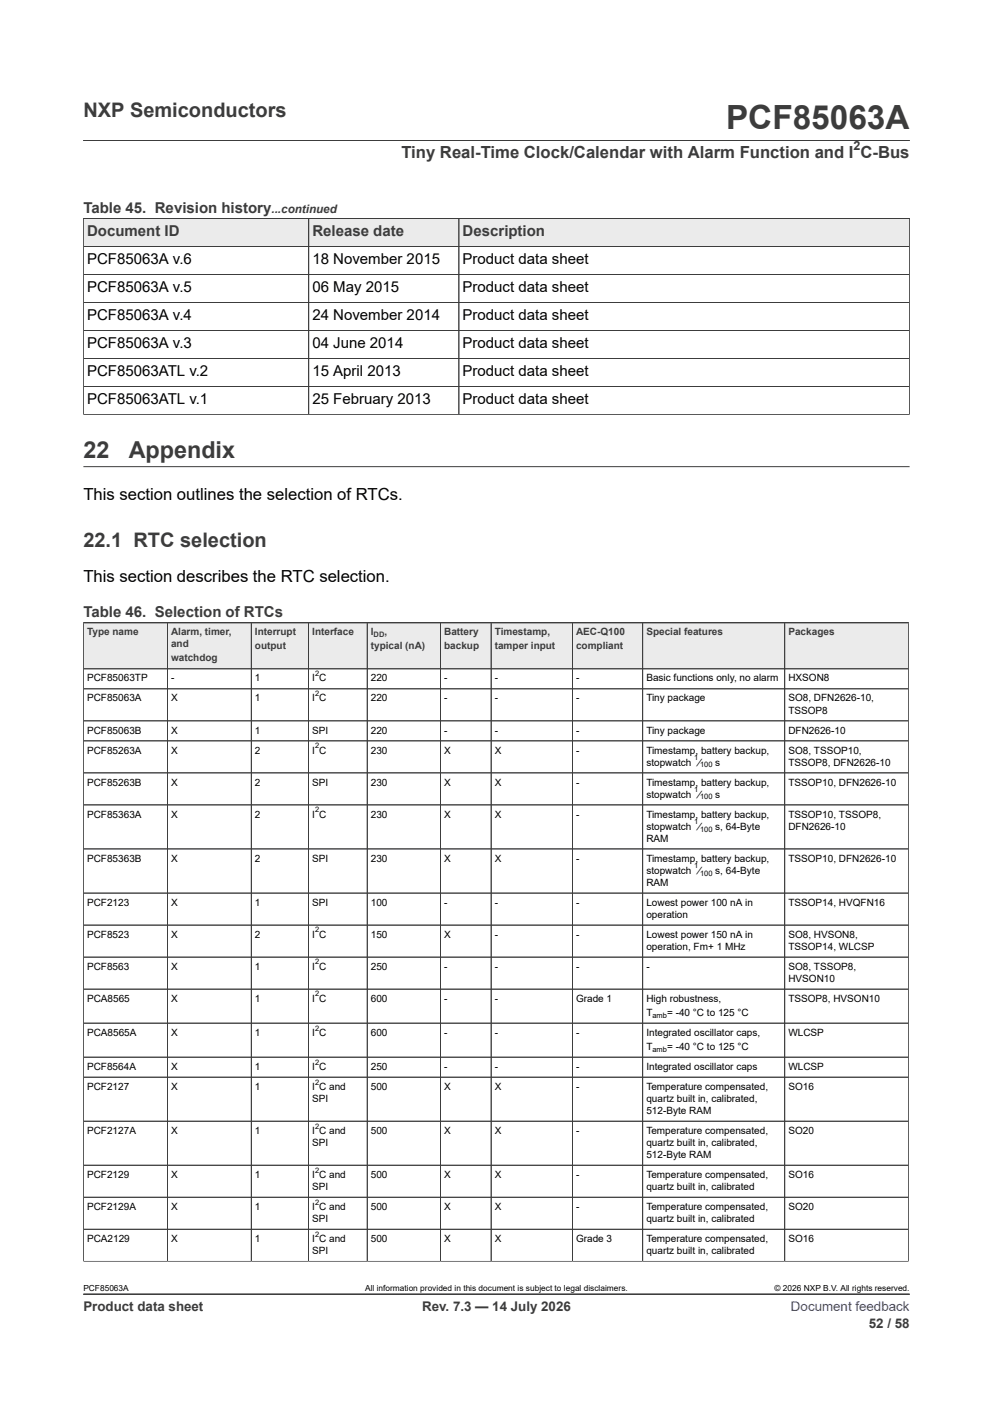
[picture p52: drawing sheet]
<svg xmlns="http://www.w3.org/2000/svg" width="210mm" height="297mm" viewBox="0 0 210 297" stroke-linecap="round" stroke-linejoin="round" font-family="sans-serif">
<defs><g id="words">
<text font-size="7.1" fill="#3c3c3c" x="153.6" y="27.2">PCF85063A</text>
<g font-size="4.9" fill="#3c3c3c">
<text x="17.6" y="96.9">22</text>
<text x="27.2" y="96.9">Appendix</text>
</g>
<g font-size="4.2" fill="#3c3c3c">
<text x="17.6" y="24.8">NXP Semiconductors</text>
<text x="17.6" y="115.7">22.1 RTC selection</text>
</g>
<text font-size="3.5" fill="#3c3c3c" x="84.9" y="33.5">Tiny Real-Time Clock/Calendar with Alarm Function and I C-Bus</text>
<g font-size="3.5">
<text x="17.6" y="105.8">This section outlines the selection of RTCs.</text>
<text x="17.6" y="123.1">This section describes the RTC selection.</text>
</g>
<g font-size="3.2" fill="#3c3c3c">
<text x="17.6" y="45.1">Table 45. Revision history</text>
<text x="18.4" y="50">Document ID</text>
<text x="66.1" y="50">Release date</text>
<text x="97.8" y="50">Description</text>
<text x="17.6" y="130.6">Table 46. Selection of RTCs</text>
</g>
<g font-size="3.2">
<text x="18.4" y="55.9">PCF85063A v.6</text>
<text x="66.1" y="55.9">18 November 2015</text>
<text x="97.8" y="55.9">Product data sheet</text>
<text x="18.4" y="61.9">PCF85063A v.5</text>
<text x="66.1" y="61.9">06 May 2015</text>
<text x="97.8" y="61.9">Product data sheet</text>
<text x="18.4" y="67.8">PCF85063A v.4</text>
<text x="66.1" y="67.8">24 November 2014</text>
<text x="97.8" y="67.8">Product data sheet</text>
<text x="18.4" y="73.7">PCF85063A v.3</text>
<text x="66.1" y="73.7">04 June 2014</text>
<text x="97.8" y="73.7">Product data sheet</text>
<text x="18.4" y="79.6">PCF85063ATL v.2</text>
<text x="66.1" y="79.6">15 April 2013</text>
<text x="97.8" y="79.6">Product data sheet</text>
<text x="18.4" y="85.6">PCF85063ATL v.1</text>
<text x="66.1" y="85.6">25 February 2013</text>
<text x="97.8" y="85.6">Product data sheet</text>
</g>
<g font-size="2.8" fill="#3c3c3c">
<text x="17.6" y="277.3">Product data sheet</text>
<text x="89.3" y="277.3">Rev. 7.3 — 14 July 2026</text>
<text x="183.7" y="281">52 / 58</text>
</g>
<text font-size="2.8" fill="#00f" x="167.3" y="277.3">Document feedback</text>
<text font-size="2.6" fill="#3c3c3c" x="180.5" y="31.6">2</text>
<text font-size="2.5" fill="#3c3c3c" x="57.4" y="45.1">...continued</text>
<g font-size="2.1" fill="#3c3c3c">
<text x="18.4" y="134.4">Type name</text>
<text x="36.2" y="134.4">Alarm, timer,</text>
<text x="36.2" y="137">and</text>
<text x="53.9" y="134.4">Interrupt</text>
<text x="53.9" y="137.4">output</text>
<text x="66" y="134.4">Interface</text>
<text x="78.4" y="134.4">I</text>
<text x="78.4" y="137.4">typical (nA)</text>
<text x="81.3" y="134.4">,</text>
<text x="93.9" y="134.4">Battery</text>
<text x="93.9" y="137.4">backup</text>
<text x="104.6" y="134.4">Timestamp,</text>
<text x="104.6" y="137.4">tamper input</text>
<text x="121.8" y="134.4">AEC-Q100</text>
<text x="121.8" y="137.4">compliant</text>
<text x="136.7" y="134.4">Special features</text>
<text x="166.7" y="134.4">Packages</text>
<text x="36.2" y="139.9">watchdog</text>
</g>
<g font-size="2.1">
<text x="18.4" y="144.2">PCF85063TP</text>
<text x="18.4" y="148.4">PCF85063A</text>
<text x="36.2" y="144.2">-</text>
<text x="36.2" y="148.4">X</text>
<text x="53.9" y="144.2">1</text>
<text x="53.9" y="148.4">1</text>
<text x="66" y="144.2">I C</text>
<text x="66" y="148.4">I C</text>
<text x="78.4" y="144.2">220</text>
<text x="78.4" y="148.4">220</text>
<text x="93.9" y="144.2">-</text>
<text x="93.9" y="148.4">-</text>
<text x="104.6" y="144.2">-</text>
<text x="104.6" y="148.4">-</text>
<text x="121.8" y="144.2">-</text>
<text x="121.8" y="148.4">-</text>
<text x="136.7" y="144.2">Basic functions only, no alarm</text>
<text x="136.7" y="148.4">Tiny package</text>
<text x="166.7" y="144.2">HXSON8</text>
<text x="166.7" y="148.4">SO8, DFN2626-10,</text>
<text x="18.4" y="155.2">PCF85063B</text>
<text x="36.2" y="155.2">X</text>
<text x="53.9" y="155.2">1</text>
<text x="66" y="155.2">SPI</text>
<text x="78.4" y="155.2">220</text>
<text x="93.9" y="155.2">-</text>
<text x="104.6" y="155.2">-</text>
<text x="121.8" y="155.2">-</text>
<text x="136.7" y="155.2">Tiny package</text>
<text x="166.7" y="150.9">TSSOP8</text>
<text x="166.7" y="155.2">DFN2626-10</text>
<text x="18.4" y="159.4">PCF85263A</text>
<text x="36.2" y="159.4">X</text>
<text x="53.9" y="159.4">2</text>
<text x="66" y="159.4">I C</text>
<text x="78.4" y="159.4">230</text>
<text x="93.9" y="159.4">X</text>
<text x="104.6" y="159.4">X</text>
<text x="121.8" y="159.4">-</text>
<text x="136.7" y="159.4">Timestamp, battery backup,</text>
<text x="136.7" y="161.9">stopwatch ⁄</text>
<text x="151.3" y="161.9">s</text>
<text x="166.7" y="159.4">SO8, TSSOP10,</text>
<text x="166.7" y="161.9">TSSOP8, DFN2626-10</text>
<text x="18.4" y="166.2">PCF85263B</text>
<text x="36.2" y="166.2">X</text>
<text x="53.9" y="166.2">2</text>
<text x="66" y="166.2">SPI</text>
<text x="78.4" y="166.2">230</text>
<text x="93.9" y="166.2">X</text>
<text x="104.6" y="166.2">X</text>
<text x="121.8" y="166.2">-</text>
<text x="136.7" y="166.2">Timestamp, battery backup,</text>
<text x="166.7" y="166.2">TSSOP10, DFN2626-10</text>
<text x="18.4" y="172.9">PCF85363A</text>
<text x="36.2" y="172.9">X</text>
<text x="53.9" y="172.9">2</text>
<text x="66" y="172.9">I C</text>
<text x="78.4" y="172.9">230</text>
<text x="93.9" y="172.9">X</text>
<text x="104.6" y="172.9">X</text>
<text x="121.8" y="172.9">-</text>
<text x="136.7" y="168.7">stopwatch ⁄</text>
<text x="136.7" y="172.9">Timestamp, battery backup,</text>
<text x="151.3" y="168.7">s</text>
<text x="166.7" y="172.9">TSSOP10, TSSOP8,</text>
<text x="136.7" y="175.5">stopwatch ⁄</text>
<text x="136.7" y="178">RAM</text>
<text x="151.3" y="175.5">s, 64-Byte</text>
<text x="166.7" y="175.5">DFN2626-10</text>
<text x="18.4" y="182.3">PCF85363B</text>
<text x="36.2" y="182.3">X</text>
<text x="53.9" y="182.3">2</text>
<text x="66" y="182.3">SPI</text>
<text x="78.4" y="182.3">230</text>
<text x="93.9" y="182.3">X</text>
<text x="104.6" y="182.3">X</text>
<text x="121.8" y="182.3">-</text>
<text x="136.7" y="182.3">Timestamp, battery backup,</text>
<text x="136.7" y="184.8">stopwatch ⁄</text>
<text x="151.3" y="184.8">s, 64-Byte</text>
<text x="166.7" y="182.3">TSSOP10, DFN2626-10</text>
<text x="18.4" y="191.6">PCF2123</text>
<text x="36.2" y="191.6">X</text>
<text x="53.9" y="191.6">1</text>
<text x="66" y="191.6">SPI</text>
<text x="78.4" y="191.6">100</text>
<text x="93.9" y="191.6">-</text>
<text x="104.6" y="191.6">-</text>
<text x="121.8" y="191.6">-</text>
<text x="136.7" y="187.3">RAM</text>
<text x="136.7" y="191.6">Lowest power 100 nA in</text>
<text x="166.7" y="191.6">TSSOP14, HVQFN16</text>
<text x="136.7" y="194.1">operation</text>
<text x="18.4" y="198.3">PCF8523</text>
<text x="36.2" y="198.3">X</text>
<text x="53.9" y="198.3">2</text>
<text x="66" y="198.3">I C</text>
<text x="78.4" y="198.3">150</text>
<text x="93.9" y="198.3">X</text>
<text x="104.6" y="198.3">-</text>
<text x="121.8" y="198.3">-</text>
<text x="136.7" y="198.3">Lowest power 150 nA in</text>
<text x="136.7" y="200.9">operation, Fm+ 1 MHz</text>
<text x="166.7" y="198.3">SO8, HVSON8,</text>
<text x="166.7" y="200.9">TSSOP14, WLCSP</text>
<text x="18.4" y="205.1">PCF8563</text>
<text x="36.2" y="205.1">X</text>
<text x="53.9" y="205.1">1</text>
<text x="66" y="205.1">I C</text>
<text x="78.4" y="205.1">250</text>
<text x="93.9" y="205.1">-</text>
<text x="104.6" y="205.1">-</text>
<text x="121.8" y="205.1">-</text>
<text x="136.7" y="205.1">-</text>
<text x="166.7" y="205.1">SO8, TSSOP8,</text>
<text x="166.7" y="207.7">HVSON10</text>
<text x="18.4" y="211.9">PCA8565</text>
<text x="36.2" y="211.9">X</text>
<text x="53.9" y="211.9">1</text>
<text x="66" y="211.9">I C</text>
<text x="78.4" y="211.9">600</text>
<text x="93.9" y="211.9">-</text>
<text x="104.6" y="211.9">-</text>
<text x="121.8" y="211.9">Grade 1</text>
<text x="136.7" y="211.9">High robustness,</text>
<text x="136.7" y="214.9">T</text>
<text x="141.1" y="214.9">= -40 °C to 125 °C</text>
<text x="166.7" y="211.9">TSSOP8, HVSON10</text>
<text x="18.4" y="219.1">PCA8565A</text>
<text x="36.2" y="219.1">X</text>
<text x="53.9" y="219.1">1</text>
<text x="66" y="219.1">I C</text>
<text x="78.4" y="219.1">600</text>
<text x="93.9" y="219.1">-</text>
<text x="104.6" y="219.1">-</text>
<text x="121.8" y="219.1">-</text>
<text x="136.7" y="219.1">Integrated oscillator caps,</text>
<text x="166.7" y="219.1">WLCSP</text>
<text x="18.4" y="226.3">PCF8564A</text>
<text x="36.2" y="226.3">X</text>
<text x="53.9" y="226.3">1</text>
<text x="66" y="226.3">I C</text>
<text x="78.4" y="226.3">250</text>
<text x="93.9" y="226.3">-</text>
<text x="104.6" y="226.3">-</text>
<text x="121.8" y="226.3">-</text>
<text x="136.7" y="222.1">T</text>
<text x="136.7" y="226.3">Integrated oscillator caps</text>
<text x="141.1" y="222.1">= -40 °C to 125 °C</text>
<text x="166.7" y="226.3">WLCSP</text>
<text x="18.4" y="230.5">PCF2127</text>
<text x="36.2" y="230.5">X</text>
<text x="53.9" y="230.5">1</text>
<text x="66" y="230.5">I C and</text>
<text x="66" y="233.1">SPI</text>
<text x="78.4" y="230.5">500</text>
<text x="93.9" y="230.5">X</text>
<text x="104.6" y="230.5">X</text>
<text x="121.8" y="230.5">-</text>
<text x="136.7" y="230.5">Temperature compensated,</text>
<text x="136.7" y="233.1">quartz built in, calibrated,</text>
<text x="166.7" y="230.5">SO16</text>
<text x="18.4" y="239.8">PCF2127A</text>
<text x="36.2" y="239.8">X</text>
<text x="53.9" y="239.8">1</text>
<text x="66" y="239.8">I C and</text>
<text x="78.4" y="239.8">500</text>
<text x="93.9" y="239.8">X</text>
<text x="104.6" y="239.8">X</text>
<text x="121.8" y="239.8">-</text>
<text x="136.7" y="235.6">512-Byte RAM</text>
<text x="136.7" y="239.8">Temperature compensated,</text>
<text x="166.7" y="239.8">SO20</text>
<text x="66" y="242.4">SPI</text>
<text x="136.7" y="242.4">quartz built in, calibrated,</text>
<text x="136.7" y="244.9">512-Byte RAM</text>
<text x="18.4" y="249.1">PCF2129</text>
<text x="36.2" y="249.1">X</text>
<text x="53.9" y="249.1">1</text>
<text x="66" y="249.1">I C and</text>
<text x="66" y="251.7">SPI</text>
<text x="78.4" y="249.1">500</text>
<text x="93.9" y="249.1">X</text>
<text x="104.6" y="249.1">X</text>
<text x="121.8" y="249.1">-</text>
<text x="136.7" y="249.1">Temperature compensated,</text>
<text x="136.7" y="251.7">quartz built in, calibrated</text>
<text x="166.7" y="249.1">SO16</text>
<text x="18.4" y="255.9">PCF2129A</text>
<text x="36.2" y="255.9">X</text>
<text x="53.9" y="255.9">1</text>
<text x="66" y="255.9">I C and</text>
<text x="78.4" y="255.9">500</text>
<text x="93.9" y="255.9">X</text>
<text x="104.6" y="255.9">X</text>
<text x="121.8" y="255.9">-</text>
<text x="136.7" y="255.9">Temperature compensated,</text>
<text x="166.7" y="255.9">SO20</text>
<text x="18.4" y="262.7">PCA2129</text>
<text x="36.2" y="262.7">X</text>
<text x="53.9" y="262.7">1</text>
<text x="66" y="258.5">SPI</text>
<text x="66" y="262.7">I C and</text>
<text x="78.4" y="262.7">500</text>
<text x="93.9" y="262.7">X</text>
<text x="104.6" y="262.7">X</text>
<text x="121.8" y="262.7">Grade 3</text>
<text x="136.7" y="258.5">quartz built in, calibrated</text>
<text x="136.7" y="262.7">Temperature compensated,</text>
<text x="166.7" y="262.7">SO16</text>
<text x="66" y="265.2">SPI</text>
<text x="136.7" y="265.2">quartz built in, calibrated</text>
</g>
<g font-size="1.8">
<text x="17.6" y="273.1">PCF85063A</text>
<text x="77.2" y="273.1">All information provided in this document is subject to legal disclaimers.</text>
<text x="163.8" y="273.1">© 2026 NXP B.V. All rights reserved.</text>
</g>
<text font-size="1.6" fill="#3c3c3c" x="79" y="134.8">DD</text>
<g font-size="1.6">
<text x="66.6" y="143.1">2</text>
<text x="66.6" y="147.3">2</text>
<text x="66.6" y="158.3">2</text>
<text x="146.8" y="160.8">1</text>
<text x="146.8" y="167.6">1</text>
<text x="148" y="162.4">100</text>
<text x="66.6" y="171.8">2</text>
<text x="148" y="169.1">100</text>
<text x="146.8" y="174.4">1</text>
<text x="148" y="175.9">100</text>
<text x="146.8" y="183.7">1</text>
<text x="148" y="185.2">100</text>
<text x="66.6" y="197.2">2</text>
<text x="66.6" y="204">2</text>
<text x="66.6" y="210.8">2</text>
<text x="138" y="215.3">amb</text>
<text x="66.6" y="218">2</text>
<text x="66.6" y="225.2">2</text>
<text x="138" y="222.5">amb</text>
<text x="66.6" y="229.4">2</text>
<text x="66.6" y="238.7">2</text>
<text x="66.6" y="248">2</text>
<text x="66.6" y="254.8">2</text>
<text x="66.6" y="261.6">2</text>
</g>
</g></defs>
<path d="M17.6 29.7h174.8M17.6 46.2h174.8" fill="none" stroke="#3c3c3c" stroke-width=".21"/>
<path d="M17.7 46.3h47.5v5.8h-47.5z" fill="#ebebeb"/>
<path d="M17.6 46.2h47.7v5.9h-47.7z" fill="none" stroke="#3c3c3c" stroke-width=".21"/>
<path d="M65.4 46.3h31.6v5.8h-31.6z" fill="#ebebeb"/>
<path d="M65.3 46.2h31.8v5.9h-31.8z" fill="none" stroke="#3c3c3c" stroke-width=".21"/>
<path d="M97.1 46.3h95.2v5.8h-95.2z" fill="#ebebeb"/>
<g fill="none" stroke="#3c3c3c" stroke-width=".21">
<path d="M17.6 52.1h174.8M17.6 46.3v41.5M17.6 46.2h174.8v41.6M65.3 46.3v41.4M97.1 46.2v41.5M192.4 58.1h-174.8M17.6 64h174.8M17.6 69.9h174.8M17.6 75.8h174.8M17.6 87.7h174.8M17.6 81.8h174.8M17.6 98.7h174.8"/>
<path d="M17.6 131.8h174.6"/>
</g>
<path d="M17.7 131.8h17.6v9.6h-17.6z" fill="#ebebeb"/>
<path d="M17.6 131.8h17.8v9.7h-17.8z" fill="none" stroke="#3c3c3c" stroke-width=".21"/>
<path d="M35.5 131.8h17.6v9.6h-17.6z" fill="#ebebeb"/>
<path d="M35.4 131.8h17.7v9.7h-17.7z" fill="none" stroke="#3c3c3c" stroke-width=".21"/>
<path d="M53.2 131.8h12v9.6h-12z" fill="#ebebeb"/>
<path d="M53.1 131.8h12.2v9.7h-12.2z" fill="none" stroke="#3c3c3c" stroke-width=".21"/>
<path d="M65.3 131.8h12.3v9.6h-12.3z" fill="#ebebeb"/>
<path d="M65.3 131.8h12.4v9.7h-12.4z" fill="none" stroke="#3c3c3c" stroke-width=".21"/>
<path d="M77.7 131.8h15.4v9.6h-15.4z" fill="#ebebeb"/>
<path d="M77.7 131.8h15.5v9.7h-15.5z" fill="none" stroke="#3c3c3c" stroke-width=".21"/>
<path d="M93.2 131.8h10.6v9.6h-10.6z" fill="#ebebeb"/>
<path d="M93.2 131.8h10.7v9.7h-10.7z" fill="none" stroke="#3c3c3c" stroke-width=".21"/>
<path d="M103.9 131.8h17.1v9.6h-17.1z" fill="#ebebeb"/>
<path d="M103.9 131.8h17.1v9.7h-17.1z" fill="none" stroke="#3c3c3c" stroke-width=".21"/>
<path d="M121.1 131.8h14.7v9.6h-14.7z" fill="#ebebeb"/>
<path d="M121 131.8h14.9v9.7h-14.9z" fill="none" stroke="#3c3c3c" stroke-width=".21"/>
<path d="M136 131.8h29.9v9.6h-29.9z" fill="#ebebeb"/>
<path d="M135.9 131.8h30.1v9.7h-30.1z" fill="none" stroke="#3c3c3c" stroke-width=".21"/>
<path d="M166 131.8h26.1v9.6h-26.1z" fill="#ebebeb"/>
<g fill="none" stroke="#3c3c3c" stroke-width=".21">
<path d="M17.6 131.8h174.6v135.1M17.6 131.8v135.1M35.4 131.8v135M53.1 131.8v135M65.3 131.8v135M77.7 131.8v135M93.2 131.8v135M103.9 131.8v135M121 131.8v135M135.9 131.8v135M166 131.8v135M17.6 141.5h174.6"/>
<path d="M17.6 145.7h174.6M17.6 152.5h174.6M17.6 156.7h174.6M17.6 163.5h174.6M17.6 170.3h174.6M17.6 179.6h174.6M17.6 188.9h174.6M17.6 195.7h174.6M17.6 202.5h174.6M17.6 209.2h174.6M17.6 216.4h174.6M17.6 223.6h174.6"/>
<path d="M17.6 227.9h174.6M17.6 237.2h174.6M17.6 246.5h174.6M17.6 253.3h174.6M17.6 266.8h174.6M17.6 260h174.6M17.6 273.8h174.8"/>
</g>
<use href="#words"/>
</svg>
